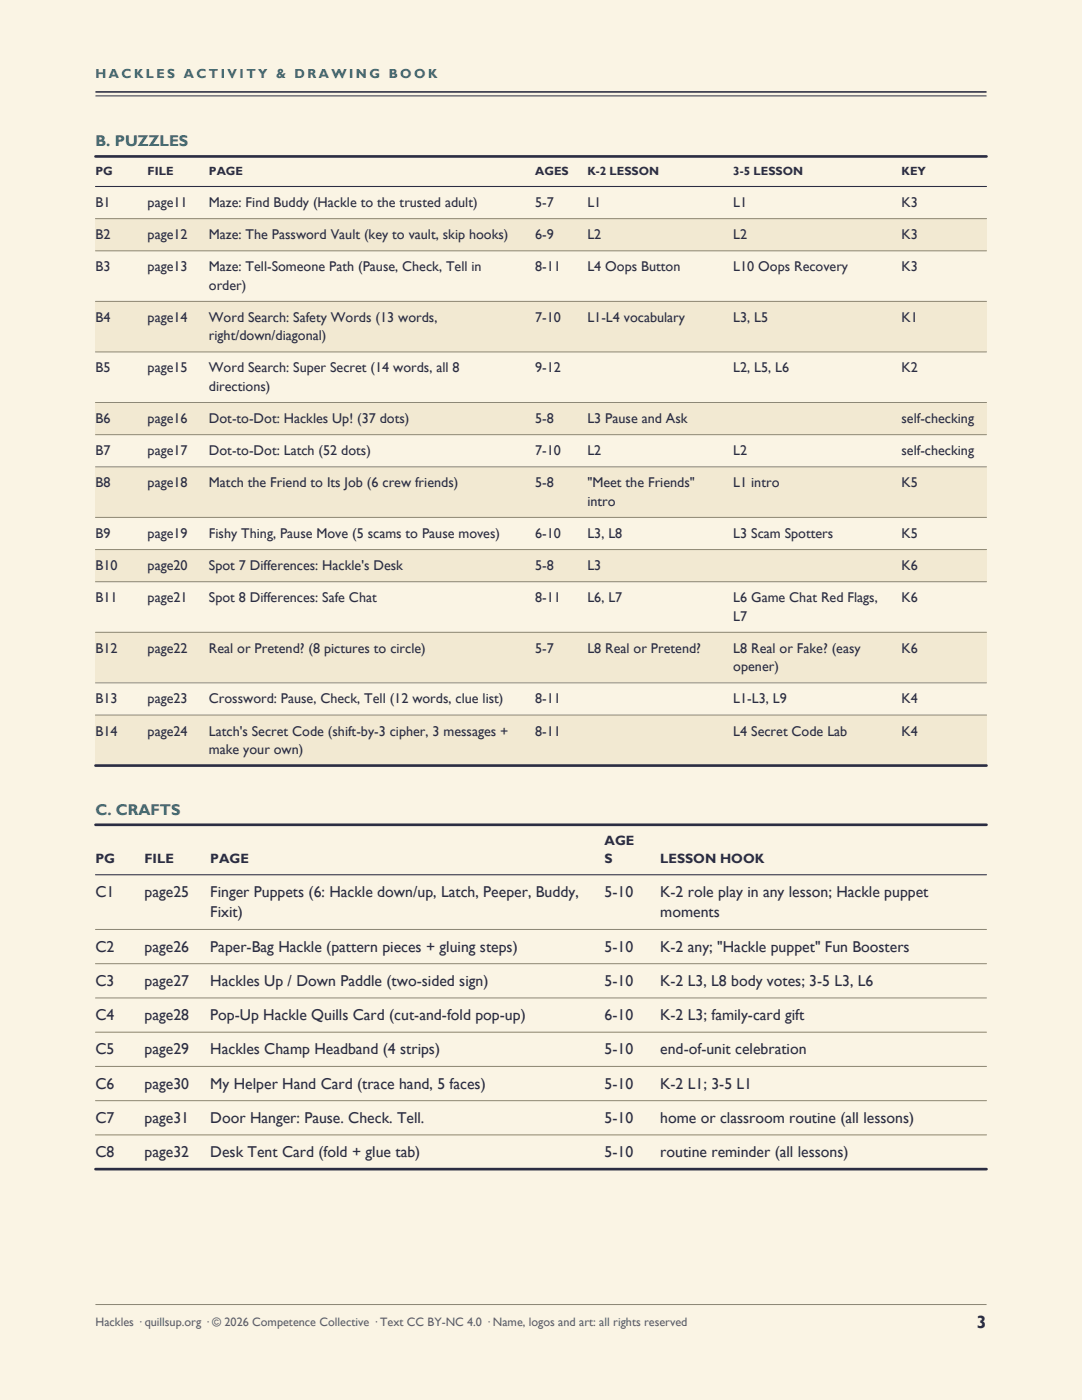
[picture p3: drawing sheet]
<svg xmlns="http://www.w3.org/2000/svg" width="216mm" height="279mm" viewBox="0 0 216 279" stroke-linecap="round" stroke-linejoin="round" font-family="sans-serif">
<defs><g id="words">
<text font-size="3.5" fill="#2b2d42" x="194.9" y="264.9">3</text>
<g font-size="3.1" fill="#2f6f73">
<text x="19" y="29.2">B. PUZZLES</text>
<text x="19" y="162.6">C. CRAFTS</text>
</g>
<g font-size="3.1" fill="#2b2d42">
<text x="19" y="179">C1</text>
<text x="28.8" y="179">page25</text>
<text x="42" y="179">Finger Puppets (6: Hackle down/up, Latch, Peeper, Buddy,</text>
<text x="120.6" y="179">5-10</text>
<text x="131.7" y="179">K-2 role play in any lesson; Hackle puppet</text>
<text x="42" y="183.1">Fixit)</text>
<text x="131.7" y="183.1">moments</text>
<text x="19" y="189.9">C2</text>
<text x="28.8" y="189.9">page26</text>
<text x="42" y="189.9">Paper-Bag Hackle (pattern pieces + gluing steps)</text>
<text x="120.6" y="189.9">5-10</text>
<text x="131.7" y="189.9">K-2 any; &quot;Hackle puppet&quot; Fun Boosters</text>
<text x="19" y="196.7">C3</text>
<text x="28.8" y="196.7">page27</text>
<text x="42" y="196.7">Hackles Up / Down Paddle (two-sided sign)</text>
<text x="120.6" y="196.7">5-10</text>
<text x="131.7" y="196.7">K-2 L3, L8 body votes; 3-5 L3, L6</text>
<text x="19" y="203.6">C4</text>
<text x="28.8" y="203.6">page28</text>
<text x="42" y="203.6">Pop-Up Hackle Quills Card (cut-and-fold pop-up)</text>
<text x="120.6" y="203.6">6-10</text>
<text x="131.7" y="203.6">K-2 L3; family-card gift</text>
<text x="19" y="210.4">C5</text>
<text x="28.8" y="210.4">page29</text>
<text x="42" y="210.4">Hackles Champ Headband (4 strips)</text>
<text x="120.6" y="210.4">5-10</text>
<text x="131.7" y="210.4">end-of-unit celebration</text>
<text x="19" y="217.2">C6</text>
<text x="28.8" y="217.2">page30</text>
<text x="42" y="217.2">My Helper Hand Card (trace hand, 5 faces)</text>
<text x="120.6" y="217.2">5-10</text>
<text x="131.7" y="217.2">K-2 L1; 3-5 L1</text>
<text x="19" y="224.1">C7</text>
<text x="28.8" y="224.1">page31</text>
<text x="42" y="224.1">Door Hanger: Pause. Check. Tell.</text>
<text x="120.6" y="224.1">5-10</text>
<text x="131.7" y="224.1">home or classroom routine (all lessons)</text>
<text x="19" y="230.9">C8</text>
<text x="28.8" y="230.9">page32</text>
<text x="42" y="230.9">Desk Tent Card (fold + glue tab)</text>
<text x="120.6" y="230.9">5-10</text>
<text x="131.7" y="230.9">routine reminder (all lessons)</text>
</g>
<g font-size="2.8" fill="#2b2d42">
<text x="19" y="41.3">B1</text>
<text x="29.5" y="41.3">page11</text>
<text x="41.7" y="41.3">Maze: Find Buddy (Hackle to the trusted adult)</text>
<text x="106.8" y="41.3">5-7</text>
<text x="117.2" y="41.3">L1</text>
<text x="146.3" y="41.3">L1</text>
<text x="179.9" y="41.3">K3</text>
<text x="19" y="47.7">B2</text>
<text x="29.5" y="47.7">page12</text>
<text x="41.7" y="47.7">Maze: The Password Vault (key to vault, skip hooks)</text>
<text x="106.8" y="47.7">6-9</text>
<text x="117.2" y="47.7">L2</text>
<text x="146.3" y="47.7">L2</text>
<text x="179.9" y="47.7">K3</text>
<text x="19" y="54.2">B3</text>
<text x="29.5" y="54.2">page13</text>
<text x="41.7" y="54.2">Maze: Tell-Someone Path (Pause, Check, Tell in</text>
<text x="41.7" y="57.8">order)</text>
<text x="106.8" y="54.2">8-11</text>
<text x="117.2" y="54.2">L4 Oops Button</text>
<text x="146.3" y="54.2">L10 Oops Recovery</text>
<text x="179.9" y="54.2">K3</text>
<text x="19" y="64.2">B4</text>
<text x="29.5" y="64.2">page14</text>
<text x="41.7" y="64.2">Word Search: Safety Words (13 words,</text>
<text x="106.8" y="64.2">7-10</text>
<text x="117.2" y="64.2">L1-L4 vocabulary</text>
<text x="146.3" y="64.2">L3, L5</text>
<text x="179.9" y="64.2">K1</text>
<text x="41.7" y="67.9">right/down/diagonal)</text>
<text x="19" y="74.3">B5</text>
<text x="29.5" y="74.3">page15</text>
<text x="41.7" y="74.3">Word Search: Super Secret (14 words, all 8</text>
<text x="41.7" y="78">directions)</text>
<text x="106.8" y="74.3">9-12</text>
<text x="146.3" y="74.3">L2, L5, L6</text>
<text x="179.9" y="74.3">K2</text>
<text x="19" y="84.4">B6</text>
<text x="29.5" y="84.4">page16</text>
<text x="41.7" y="84.4">Dot-to-Dot: Hackles Up! (37 dots)</text>
<text x="106.8" y="84.4">5-8</text>
<text x="117.2" y="84.4">L3 Pause and Ask</text>
<text x="179.9" y="84.4">self-checking</text>
<text x="19" y="90.8">B7</text>
<text x="29.5" y="90.8">page17</text>
<text x="41.7" y="90.8">Dot-to-Dot: Latch (52 dots)</text>
<text x="106.8" y="90.8">7-10</text>
<text x="117.2" y="90.8">L2</text>
<text x="146.3" y="90.8">L2</text>
<text x="179.9" y="90.8">self-checking</text>
<text x="19" y="97.3">B8</text>
<text x="29.5" y="97.3">page18</text>
<text x="41.7" y="97.3">Match the Friend to Its Job (6 crew friends)</text>
<text x="106.8" y="97.3">5-8</text>
<text x="117.2" y="97.3">&quot;Meet the Friends&quot;</text>
<text x="117.2" y="100.9">intro</text>
<text x="146.3" y="97.3">L1 intro</text>
<text x="179.9" y="97.3">K5</text>
<text x="19" y="107.4">B9</text>
<text x="29.5" y="107.4">page19</text>
<text x="41.7" y="107.4">Fishy Thing, Pause Move (5 scams to Pause moves)</text>
<text x="106.8" y="107.4">6-10</text>
<text x="117.2" y="107.4">L3, L8</text>
<text x="146.3" y="107.4">L3 Scam Spotters</text>
<text x="179.9" y="107.4">K5</text>
<text x="19" y="113.8">B10</text>
<text x="29.5" y="113.8">page20</text>
<text x="41.7" y="113.8">Spot 7 Differences: Hackle's Desk</text>
<text x="106.8" y="113.8">5-8</text>
<text x="117.2" y="113.8">L3</text>
<text x="179.9" y="113.8">K6</text>
<text x="19" y="120.2">B11</text>
<text x="29.5" y="120.2">page21</text>
<text x="41.7" y="120.2">Spot 8 Differences: Safe Chat</text>
<text x="106.8" y="120.2">8-11</text>
<text x="117.2" y="120.2">L6, L7</text>
<text x="146.3" y="120.2">L6 Game Chat Red Flags,</text>
<text x="146.3" y="123.9">L7</text>
<text x="179.9" y="120.2">K6</text>
<text x="19" y="130.3">B12</text>
<text x="29.5" y="130.3">page22</text>
<text x="41.7" y="130.3">Real or Pretend? (8 pictures to circle)</text>
<text x="106.8" y="130.3">5-7</text>
<text x="117.2" y="130.3">L8 Real or Pretend?</text>
<text x="146.3" y="130.3">L8 Real or Fake? (easy</text>
<text x="179.9" y="130.3">K6</text>
<text x="146.3" y="133.9">opener)</text>
<text x="19" y="140.4">B13</text>
<text x="29.5" y="140.4">page23</text>
<text x="41.7" y="140.4">Crossword: Pause, Check, Tell (12 words, clue list)</text>
<text x="106.8" y="140.4">8-11</text>
<text x="146.3" y="140.4">L1-L3, L9</text>
<text x="179.9" y="140.4">K4</text>
<text x="19" y="146.8">B14</text>
<text x="29.5" y="146.8">page24</text>
<text x="41.7" y="146.8">Latch's Secret Code (shift-by-3 cipher, 3 messages +</text>
<text x="106.8" y="146.8">8-11</text>
<text x="146.3" y="146.8">L4 Secret Code Lab</text>
<text x="179.9" y="146.8">K4</text>
<text x="41.7" y="150.5">make your own)</text>
</g>
<g font-size="2.7" fill="#2b2d42">
<text x="19" y="172.2">PG</text>
<text x="28.8" y="172.2">FILE</text>
<text x="42" y="172.2">PAGE</text>
<text x="120.6" y="168.6">AGE</text>
<text x="120.6" y="172.2">S</text>
<text x="131.7" y="172.2">LESSON HOOK</text>
</g>
<text font-size="2.6" fill="#2f6f73" x="19" y="15.5">H A C K L E S A C T I V I T Y &amp; D R A W I N G B O O K</text>
<g font-size="2.4" fill="#2b2d42">
<text x="19" y="34.9">PG</text>
<text x="29.5" y="34.9">FILE</text>
<text x="41.7" y="34.9">PAGE</text>
<text x="106.8" y="34.9">AGES</text>
<text x="117.2" y="34.9">K-2 LESSON</text>
<text x="146.3" y="34.9">3-5 LESSON</text>
<text x="179.9" y="34.9">KEY</text>
</g>
<text font-size="2.4" fill="#5a5c70" x="19" y="264.6">Hackles · quillsup.org · © 2026 Competence Collective · Text CC BY-NC 4.0 · Name, logos and art: all rights reserved</text>
</g></defs>
<g fill="#faf4e4">
<path d="M0 0h215.9v279.4h-215.9z" fill-rule="evenodd"/>
<path d="M19 37.2h177.8v6.4h-177.8z" fill-rule="evenodd"/>
</g>
<path d="M19 43.6h177.8v6.5h-177.8z" fill-rule="evenodd" fill="#f2e9d2"/>
<path d="M19 50.1h177.8v10h-177.8z" fill-rule="evenodd" fill="#faf4e4"/>
<path d="M19 60.1h177.8v10.1h-177.8z" fill-rule="evenodd" fill="#f2e9d2"/>
<path d="M19 70.2h177.8v10.1h-177.8z" fill-rule="evenodd" fill="#faf4e4"/>
<path d="M19 80.3h177.8v6.4h-177.8z" fill-rule="evenodd" fill="#f2e9d2"/>
<path d="M19 86.7h177.8v6.5h-177.8z" fill-rule="evenodd" fill="#faf4e4"/>
<path d="M19 93.2h177.8v10.1h-177.8z" fill-rule="evenodd" fill="#f2e9d2"/>
<path d="M19 103.3h177.8v6.4h-177.8z" fill-rule="evenodd" fill="#faf4e4"/>
<path d="M19 109.7h177.8v6.4h-177.8z" fill-rule="evenodd" fill="#f2e9d2"/>
<path d="M19 116.1h177.8v10.1h-177.8z" fill-rule="evenodd" fill="#faf4e4"/>
<path d="M19 126.2h177.8v10.1h-177.8z" fill-rule="evenodd" fill="#f2e9d2"/>
<path d="M19 136.3h177.8v6.4h-177.8z" fill-rule="evenodd" fill="#faf4e4"/>
<path d="M19 142.7h177.8v10.1h-177.8z" fill-rule="evenodd" fill="#f2e9d2"/>
<path d="M19 31.2h177.8M19 152.8h177.8M19 164.6h177.8M19 233.3h177.8" fill="none" stroke="#2b2d42" stroke-width=".53"/>
<g fill="none" stroke="#8c8672" stroke-width=".2">
<path d="M19 43.6h177.8M19 50.1h177.8M19 60.1h177.8M19 70.2h177.8M19 80.3h177.8M19 86.7h177.8M19 93.2h177.8M19 103.3h177.8M19 109.7h177.8M19 116.1h177.8M19 126.2h177.8M19 136.3h177.8"/>
<path d="M19 142.7h177.8M19 185.5h177.8M19 192.3h177.8M19 199.2h177.8M19 206h177.8M19 212.8h177.8M19 219.7h177.8M19 226.5h177.8M19 260.3h177.8"/>
</g>
<path d="M19 37.2h177.8M19 174.6h177.8" fill="none" stroke="#2b2d42" stroke-width=".21"/>
<path d="M19 18.3h177.8" fill="none" stroke="#2b2d42" stroke-width=".32"/>
<path d="M19 19.1h177.8" fill="none" stroke="#2b2d42" stroke-width=".2"/>
<use href="#words"/>
</svg>
